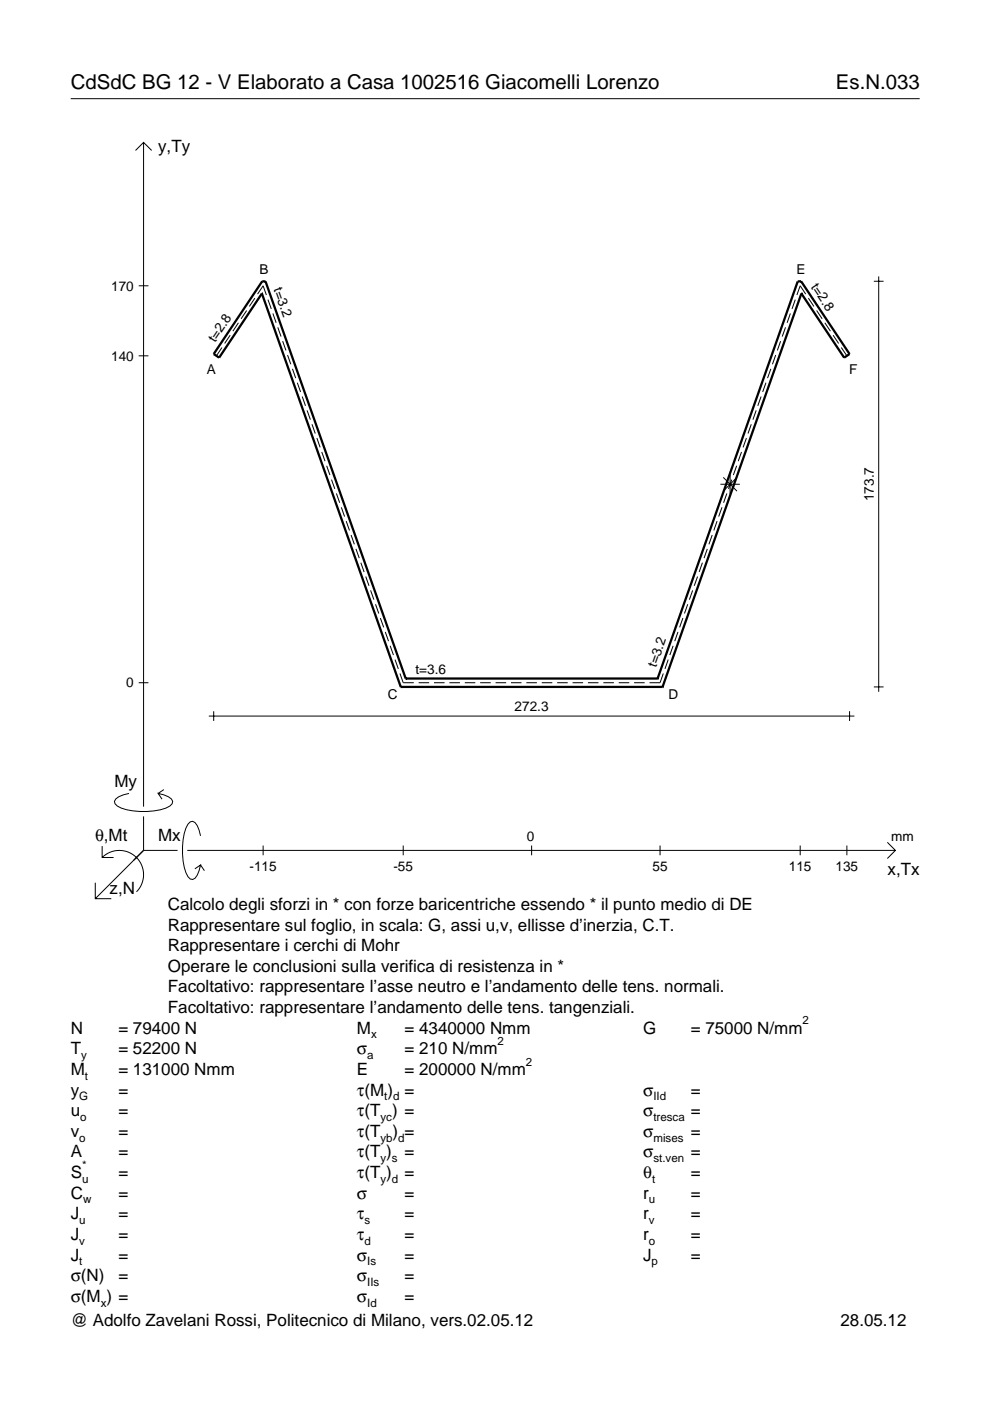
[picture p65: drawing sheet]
<svg xmlns="http://www.w3.org/2000/svg" width="210mm" height="297mm" viewBox="0 0 210 297" stroke-linecap="round" stroke-linejoin="round" font-family="sans-serif">
<defs><g id="words">
<g font-size="4.3">
<text x="15" y="18.9">CdSdC BG 12 - V Elaborato a Casa 1002516 Giacomelli Lorenzo</text>
<text x="177.2" y="18.9">Es.N.033</text>
</g>
<g font-size="3.6">
<text x="33.5" y="32.3">y,Ty</text>
<text x="24.3" y="166.9">My</text>
<text x="20.1" y="178.2">θ,Mt</text>
<text x="33.5" y="178.2">Mx</text>
<text x="188.2" y="185.5">x,Tx</text>
<text x="23.2" y="189.6">z,N</text>
<text x="35.6" y="192.9">Calcolo degli sforzi in * con forze baricentriche essendo * il punto medio di DE</text>
<text x="35.6" y="197.3">Rappresentare sul foglio, in scala: G, assi u,v, ellisse d’inerzia, C.T.</text>
<text x="35.6" y="201.7">Rappresentare i cerchi di Mohr</text>
<text x="35.6" y="206">Operare le conclusioni sulla verifica di resistenza in *</text>
<text x="35.6" y="210.4">Facoltativo: rappresentare l’asse neutro e l’andamento delle tens. normali.</text>
<text x="35.6" y="214.8">Facoltativo: rappresentare l’andamento delle tens. tangenziali.</text>
<text x="15" y="219.2">N</text>
<text x="25.1" y="219.2">= 79400 N</text>
<text x="75.7" y="219.2">M</text>
<text x="85.8" y="219.2">= 4340000 Nmm</text>
<text x="136.4" y="219.2">G</text>
<text x="146.5" y="219.2">= 75000 N/mm</text>
<text x="15" y="227.9">M</text>
<text x="15" y="223.5">T</text>
<text x="25.1" y="223.5">= 52200 N</text>
<text x="25.1" y="227.9">= 131000 Nmm</text>
<text x="75.7" y="223.5">σ</text>
<text x="75.7" y="227.9">E</text>
<text x="85.8" y="223.5">= 210 N/mm</text>
<text x="85.8" y="227.9">= 200000 N/mm</text>
<text x="15" y="232.3">y</text>
<text x="25.1" y="232.3">=</text>
<text x="75.7" y="232.3">τ(M ) =</text>
<text x="136.4" y="232.3">σ</text>
<text x="146.5" y="232.3">=</text>
<text x="15" y="236.7">u</text>
<text x="25.1" y="236.7">=</text>
<text x="75.7" y="236.7">τ(T ) =</text>
<text x="136.4" y="236.7">σ</text>
<text x="146.5" y="236.7">=</text>
<text x="15" y="241">v</text>
<text x="15" y="245.4">A</text>
<text x="25.1" y="241">=</text>
<text x="25.1" y="245.4">=</text>
<text x="75.7" y="245.4">τ(T )</text>
<text x="75.7" y="241">τ(T</text>
<text x="83.3" y="241">) =</text>
<text x="85.8" y="245.4">=</text>
<text x="136.4" y="241">σ</text>
<text x="136.4" y="245.4">σ</text>
<text x="146.5" y="241">=</text>
<text x="146.5" y="245.4">=</text>
<text x="15" y="249.8">S</text>
<text x="25.1" y="249.8">=</text>
<text x="75.7" y="249.8">τ(T )</text>
<text x="85.8" y="249.8">=</text>
<text x="136.4" y="249.8">θ</text>
<text x="146.5" y="249.8">=</text>
<text x="15" y="254.2">C</text>
<text x="25.1" y="254.2">=</text>
<text x="75.7" y="254.2">σ</text>
<text x="85.8" y="254.2">=</text>
<text x="136.4" y="254.2">r</text>
<text x="146.5" y="254.2">=</text>
<text x="15" y="258.5">J</text>
<text x="15" y="262.9">J</text>
<text x="25.1" y="258.5">=</text>
<text x="25.1" y="262.9">=</text>
<text x="75.7" y="258.5">τ</text>
<text x="75.7" y="262.9">τ</text>
<text x="85.8" y="258.5">=</text>
<text x="85.8" y="262.9">=</text>
<text x="136.4" y="258.5">r</text>
<text x="136.4" y="262.9">r</text>
<text x="146.5" y="258.5">=</text>
<text x="146.5" y="262.9">=</text>
<text x="15" y="267.3">J</text>
<text x="25.1" y="267.3">=</text>
<text x="75.7" y="267.3">σ</text>
<text x="85.8" y="267.3">=</text>
<text x="136.4" y="267.3">J</text>
<text x="146.5" y="267.3">=</text>
<text x="15" y="271.7">σ(N)</text>
<text x="25.1" y="271.7">=</text>
<text x="75.7" y="271.7">σ</text>
<text x="85.8" y="271.7">=</text>
<text x="15" y="281.2">@ Adolfo Zavelani Rossi, Politecnico di Milano, vers.02.05.12</text>
<text x="15" y="276">σ(M ) =</text>
<text x="75.7" y="276">σ</text>
<text x="85.8" y="276">=</text>
<text x="178.2" y="281.2">28.05.12</text>
</g>
<g font-size="2.9">
<text x="55" y="58.1">B</text>
<text x="168.9" y="58.1">E</text>
<text x="23.6" y="61.6">170</text>
<text x="58" y="61.3" transform="rotate(71 58 61.3)">t=3.2</text>
<text x="171.8" y="60.8" transform="rotate(56 171.8 60.8)">t=2.8</text>
<text x="23.6" y="76.4">140</text>
<text x="45.6" y="72.8" transform="rotate(-56 45.6 72.8)">t=2.8</text>
<text x="43.9" y="79.4">A</text>
<text x="180.1" y="79.4">F</text>
<text x="185.3" y="106.2" transform="rotate(-90 185.3 106.2)">173.7</text>
<text x="88.1" y="142.8">t=3.6</text>
<text x="139.1" y="141.6" transform="rotate(-71 139.1 141.6)">t=3.2</text>
<text x="26.8" y="145.8">0</text>
<text x="82.2" y="148.2">C</text>
<text x="141.7" y="148.2">D</text>
<text x="109.1" y="150.8">272.3</text>
<text x="111.7" y="178.2">0</text>
<text x="189" y="178.2">mm</text>
<text x="52.9" y="184.7">-115</text>
<text x="83.4" y="184.7">-55</text>
<text x="138.3" y="184.7">55</text>
<text x="167.3" y="184.7">115</text>
<text x="177.2" y="184.7">135</text>
</g>
<g font-size="2.4">
<text x="78.7" y="220.2">x</text>
<text x="105.5" y="221.5">2</text>
<text x="170.2" y="217.2">2</text>
<text x="17.2" y="224.5">y</text>
<text x="77.9" y="224.5">a</text>
<text x="111.5" y="225.9">2</text>
<text x="16.8" y="233.3">G</text>
<text x="18" y="228.9">t</text>
<text x="81.5" y="233.3">t d</text>
<text x="138.5" y="233.3">IId</text>
<text x="17" y="237.7">o</text>
<text x="80.7" y="237.7">yc</text>
<text x="138.5" y="237.7">tresca</text>
<text x="16.8" y="242">o</text>
<text x="80.7" y="242">yb d</text>
<text x="138.5" y="242">mises</text>
<text x="17.4" y="250.8">u</text>
<text x="17.4" y="247.8">*</text>
<text x="80.7" y="246.4">y s</text>
<text x="80.7" y="250.8">y d</text>
<text x="138.2" y="250.8">t</text>
<text x="138.5" y="246.4">st.ven</text>
<text x="17.6" y="255.2">w</text>
<text x="137.6" y="255.2">u</text>
<text x="16.8" y="259.5">u</text>
<text x="16.8" y="263.9">v</text>
<text x="77.3" y="259.5">s</text>
<text x="77.3" y="263.9">d</text>
<text x="137.6" y="259.5">v</text>
<text x="137.6" y="263.9">o</text>
<text x="16.8" y="268.3">t</text>
<text x="77.9" y="268.3">Is</text>
<text x="138.2" y="268.3">p</text>
<text x="77.9" y="272.7">IIs</text>
<text x="21.4" y="277">x</text>
<text x="77.9" y="277">Id</text>
</g>
</g></defs>
<g fill="none" stroke="#000" stroke-width=".21">
<path d="M15 20.9h180M28.7 31.9l1.7-1.7 1.8 1.7M30.4 30.2v140.8M185.3 59.6h2M186.3 58.6v88.1M29.4 60.6h2.1M29.4 75.4h2.1M47.1 73.7l-1.2 1.7M48.8 71.1l-1.2 1.7M50.5 68.4l-1.1 1.8M52.3 65.8l-1.2 1.8M54 63.2l-1.1 1.8"/>
<path d="M54.6 62.4l1.2-1.8 .7 2M56.8 63.5l.7 2M57.9 66.5l.6 1.9M58.9 69.4l.7 2M59.9 72.3l.7 2M61 75.3l.7 1.9M62 78.2l.7 2M163.4 78.2l-.7 2M164.5 75.3l-.7 1.9M165.5 72.3l-.7 2M166.5 69.4l-.7 2M167.6 66.5l-.7 1.9"/>
<path d="M168.6 63.5l-.7 2M170.8 62.4l-1.1-1.8-.7 2M171.4 63.2l1.2 1.8M173.1 65.8l1.2 1.8M174.9 68.4l1.2 1.8M176.6 71.1l1.2 1.7M178.4 73.7l1.2 1.7M63 81.1l.7 2M64.1 84.1l.7 1.9M65.1 87l.7 2M66.1 90l.7 1.9M67.2 92.9l.7 2"/>
<path d="M68.2 95.8l.7 2M69.3 98.8l.6 1.9M156.2 98.8l-.7 1.9M157.2 95.8l-.7 2M158.3 92.9l-.7 2M159.3 90l-.7 1.9M160.3 87l-.7 2M161.4 84.1l-.7 1.9M162.4 81.1l-.7 2M70.3 101.7l.7 2M71.3 104.6l.7 2M72.4 107.6l.7 1.9"/>
<path d="M73.4 110.5l.7 2M74.4 113.4l.7 2M75.5 116.4l.7 1.9M76.5 119.3l.7 2M148.9 119.3l-.7 2M150 116.4l-.7 1.9M151 113.4l-.7 2M152 110.5l-.7 2M152.7 102.7h4.2M153.1 107.6l-.7 1.9M153.3 101.2l3 2.9M154.1 104.6l-.7 2"/>
<path d="M154.8 100.6v4.1M155.1 101.7l-.6 2M156.3 101.2l-3 2.9M77.5 122.2l.7 2M78.6 125.2l.7 1.9M79.6 128.1l.7 2M80.6 131l.7 2M81.7 134l.7 1.9M82.7 136.9l.7 2M83.8 139.9l.7 1.9M141.7 139.9l-.7 1.9M142.7 136.9l-.7 2"/>
<path d="M143.7 134l-.6 1.9M144.8 131l-.7 2M145.8 128.1l-.7 2M146.9 125.2l-.7 1.9M147.9 122.2l-.7 2M29.4 144.8h2.1M44.3 151.8h136.9M45.3 150.8v2.1M84.8 142.8l.7 2h2.2M88.8 144.8h2.2M92 144.8h2.3M95.3 144.8h2.2"/>
<path d="M98.5 144.8h2.3M101.8 144.8h2.2M105.1 144.8h2.2M108.3 144.8h2.3M111.6 144.8h2.2M114.9 144.8h2.2M118.1 144.8h2.3M121.4 144.8h2.2M124.7 144.8h2.2M127.9 144.8h2.3M131.2 144.8h2.2M134.4 144.8h2.3"/>
<path d="M140.6 142.8l-.7 2h-2.2M180.1 150.8v2.1M185.3 145.6h2M21.7 179.4v2.4h2.4M27.3 168.2a3.6 3.6 0 0 0-3 1.7l.1 .5a5.6 5.6 0 0 0 3.8 1.5 13.4 13.4 0 0 0 7.8-1l.5-.5 .1-.5a3.6 3.6 0 0 0-3.1-1.7l.8 1.2M30.4 173.1v7.2M34.7 167.4l-1.2 .8M42.5 177.2a3.6 3.6 0 0 0-1.7-3.1l-.5 .2a5.7 5.7 0 0 0-1.5 3.7 13.3 13.3 0 0 0 1 7.9l.5 .5 .5 .1a3.6 3.6 0 0 0 1.7-3.1l-1.2 .8M55.8 179.3v2M85.5 179.3v2M112.7 179.3v2M139.9 179.3v2"/>
<path d="M169.7 179.3v2M179.6 179.3v2M188.1 178.6l1.7 1.7-1.7 1.7M20.2 187.2v3.3h3.4M21.7 181.8a5.1 5.1 0 0 1 7.2 0 5.1 5.1 0 0 1 0 7.3M30.4 180.3l-10.2 10.2M30.4 180.3h7.2M39.7 180.3h150.1M42.5 183.4l.8 1.2"/>
</g>
<path d="M55.5 62.2h.1M55.5 62.2l-9 13.6-1.2-.7 10.3-15.5 .7 .1 29.7 84.2M55.5 62.2l29.5 83.4M169.9 62.2h.1M169.9 62.2l-29.4 83.4M169.9 62.2l9.1 13.6 1.1-.7-10.3-15.5-.7 .1-29.7 84.2M85 145.6h.1M85 145.6h55.5M86 143.9h.1M86 143.9h53.4M139.4 143.9h.1M140.5 145.6h.1" fill="none" stroke="#000" stroke-width=".48"/>
<use href="#words"/>
</svg>
